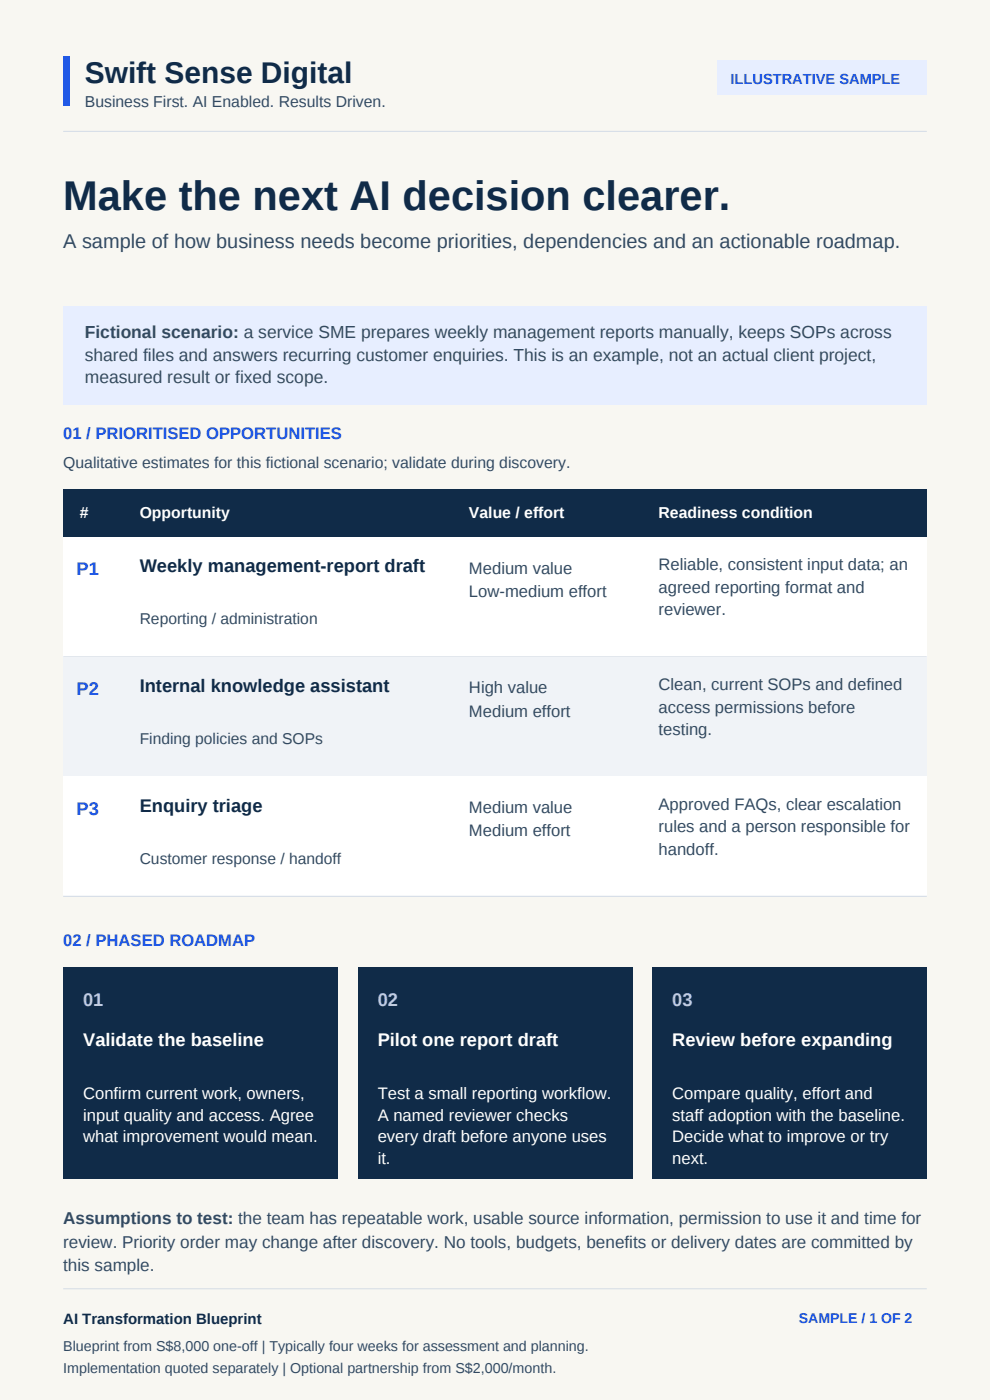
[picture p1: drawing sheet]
<svg xmlns="http://www.w3.org/2000/svg" width="210mm" height="297mm" viewBox="0 0 210 297" stroke-linecap="round" stroke-linejoin="round" font-family="sans-serif">
<defs><g id="words">
<text font-size="8.8" fill="#102b48" x="13.4" y="44.4">Make the next AI decision clearer.</text>
<text font-size="6.3" fill="#102b48" x="18" y="17.6">Swift Sense Digital</text>
<text font-size="4.2" fill="#344b60" x="13.4" y="52.6">A sample of how business needs become priorities, dependencies and an actionable roadmap.</text>
<g font-size="3.9" fill="#2059e8">
<text x="16.2" y="122.1">P1</text>
<text x="16.2" y="147.5">P2</text>
<text x="16.2" y="172.9">P3</text>
</g>
<g font-size="3.9" fill="#102b48">
<text x="29.6" y="121.4">Weekly management-report draft</text>
<text x="29.6" y="146.8">Internal knowledge assistant</text>
<text x="29.6" y="172.2">Enquiry triage</text>
</g>
<g font-size="3.9" fill="#abc5ff">
<text x="17.6" y="213.4">01</text>
<text x="80.1" y="213.4">02</text>
<text x="142.6" y="213.4">03</text>
</g>
<g font-size="3.9" fill="#fff">
<text x="17.6" y="221.9">Validate the baseline</text>
<text x="80.1" y="221.9">Pilot one report draft</text>
<text x="142.6" y="221.9">Review before expanding</text>
</g>
<g font-size="3.7" fill="#344b60">
<text x="18" y="71.8">Fictional scenario: a service SME prepares weekly management reports manually, keeps SOPs across</text>
<text x="18" y="76.6">shared files and answers recurring customer enquiries. This is an example, not an actual client project,</text>
<text x="18" y="81.3">measured result or fixed scope.</text>
</g>
<g font-size="3.6" fill="#344b60">
<text x="13.4" y="259.8">Assumptions to test: the team has repeatable work, usable source information, permission to use it and time for</text>
<text x="13.4" y="264.7">review. Priority order may change after discovery. No tools, budgets, benefits or delivery dates are committed by</text>
<text x="13.4" y="269.6">this sample.</text>
</g>
<g font-size="3.5" fill="#2059e8">
<text x="13.4" y="93.1">01 / PRIORITISED OPPORTUNITIES</text>
<text x="13.4" y="200.7">02 / PHASED ROADMAP</text>
</g>
<g font-size="3.5" fill="#344b60">
<text x="99.5" y="121.7">Medium value</text>
<text x="139.7" y="121">Reliable, consistent input data; an</text>
<text x="139.7" y="125.8">agreed reporting format and</text>
<text x="99.5" y="126.6">Low-medium effort</text>
<text x="139.7" y="130.5">reviewer.</text>
<text x="99.5" y="147.1">High value</text>
<text x="139.7" y="146.4">Clean, current SOPs and defined</text>
<text x="99.5" y="152">Medium effort</text>
<text x="139.7" y="151.2">access permissions before</text>
<text x="139.7" y="155.9">testing.</text>
<text x="99.5" y="172.5">Medium value</text>
<text x="139.7" y="171.8">Approved FAQs, clear escalation</text>
<text x="99.5" y="177.4">Medium effort</text>
<text x="139.7" y="176.6">rules and a person responsible for</text>
<text x="139.7" y="181.3">handoff.</text>
</g>
<g font-size="3.5" fill="#fff">
<text x="17.6" y="233.2">Confirm current work, owners,</text>
<text x="80.1" y="233.2">Test a small reporting workflow.</text>
<text x="142.6" y="233.2">Compare quality, effort and</text>
<text x="17.6" y="237.8">input quality and access. Agree</text>
<text x="80.1" y="237.8">A named reviewer checks</text>
<text x="142.6" y="237.8">staff adoption with the baseline.</text>
<text x="17.6" y="242.4">what improvement would mean.</text>
<text x="80.1" y="242.4">every draft before anyone uses</text>
<text x="142.6" y="242.4">Decide what to improve or try</text>
<text x="80.1" y="246.9">it.</text>
<text x="142.6" y="246.9">next.</text>
</g>
<g font-size="3.4" fill="#344b60">
<text x="18" y="22.8">Business First. AI Enabled. Results Driven.</text>
<text x="13.4" y="99.3">Qualitative estimates for this fictional scenario; validate during discovery.</text>
</g>
<g font-size="3.4" fill="#fff">
<text x="16.9" y="109.9">#</text>
<text x="29.6" y="109.9">Opportunity</text>
<text x="99.5" y="109.9">Value / effort</text>
<text x="139.7" y="109.9">Readiness condition</text>
</g>
<g font-size="3.3" fill="#344b60">
<text x="29.6" y="132.4">Reporting / administration</text>
<text x="29.6" y="157.8">Finding policies and SOPs</text>
<text x="29.6" y="183.2">Customer response / handoff</text>
</g>
<text font-size="3.2" fill="#102b48" x="13.4" y="280.8">AI Transformation Blueprint</text>
<text font-size="3.1" fill="#2059e8" x="155" y="17.9">ILLUSTRATIVE SAMPLE</text>
<text font-size="3" fill="#2059e8" x="169.4" y="280.6">SAMPLE / 1 OF 2</text>
<g font-size="3" fill="#344b60">
<text x="13.4" y="286.7">Blueprint from S$8,000 one-off | Typically four weeks for assessment and planning.</text>
<text x="13.4" y="291.3">Implementation quoted separately | Optional partnership from S$2,000/month.</text>
</g>
</g></defs>
<path d="M0 0h210v297h-210z" fill-rule="evenodd" fill="#f8f7f2"/>
<path d="M13.4 12h1.4v10.6h-1.4z" fill-rule="evenodd" fill="#2059e8"/>
<path d="M152.1 12.7h44.5v7.4h-44.5z" fill-rule="evenodd" fill="#e7eeff"/>
<path d="M13.4 27.9h183.2M13.4 273.4h183.2" fill="none" stroke="#d6dde5" stroke-width=".23"/>
<path d="M13.4 64.9h183.2v20.8h-183.2z" fill-rule="evenodd" fill="#e7eeff"/>
<path d="M13.4 103.7h183.2v10.2h-183.2z" fill-rule="evenodd" fill="#102b48"/>
<path d="M13.4 113.9h183.2v25.4h-183.2z" fill-rule="evenodd" fill="#fff"/>
<path d="M13.4 139.3h183.2" fill="none" stroke="#d6dde5" stroke-width=".23"/>
<path d="M13.4 139.3h183.2v25.4h-183.2z" fill-rule="evenodd" fill="#f0f3f7"/>
<path d="M13.4 164.7h183.2" fill="none" stroke="#d6dde5" stroke-width=".23"/>
<path d="M13.4 164.7h183.2v25.4h-183.2z" fill-rule="evenodd" fill="#fff"/>
<path d="M13.4 190.1h183.2" fill="none" stroke="#d6dde5" stroke-width=".23"/>
<g fill="#102b48">
<path d="M13.4 205.3h58.2v44.8h-58.2z" fill-rule="evenodd"/>
<path d="M75.9 205.3h58.2v44.8h-58.2z" fill-rule="evenodd"/>
<path d="M138.4 205.3h58.2v44.8h-58.2z" fill-rule="evenodd"/>
</g>
<use href="#words"/>
</svg>
